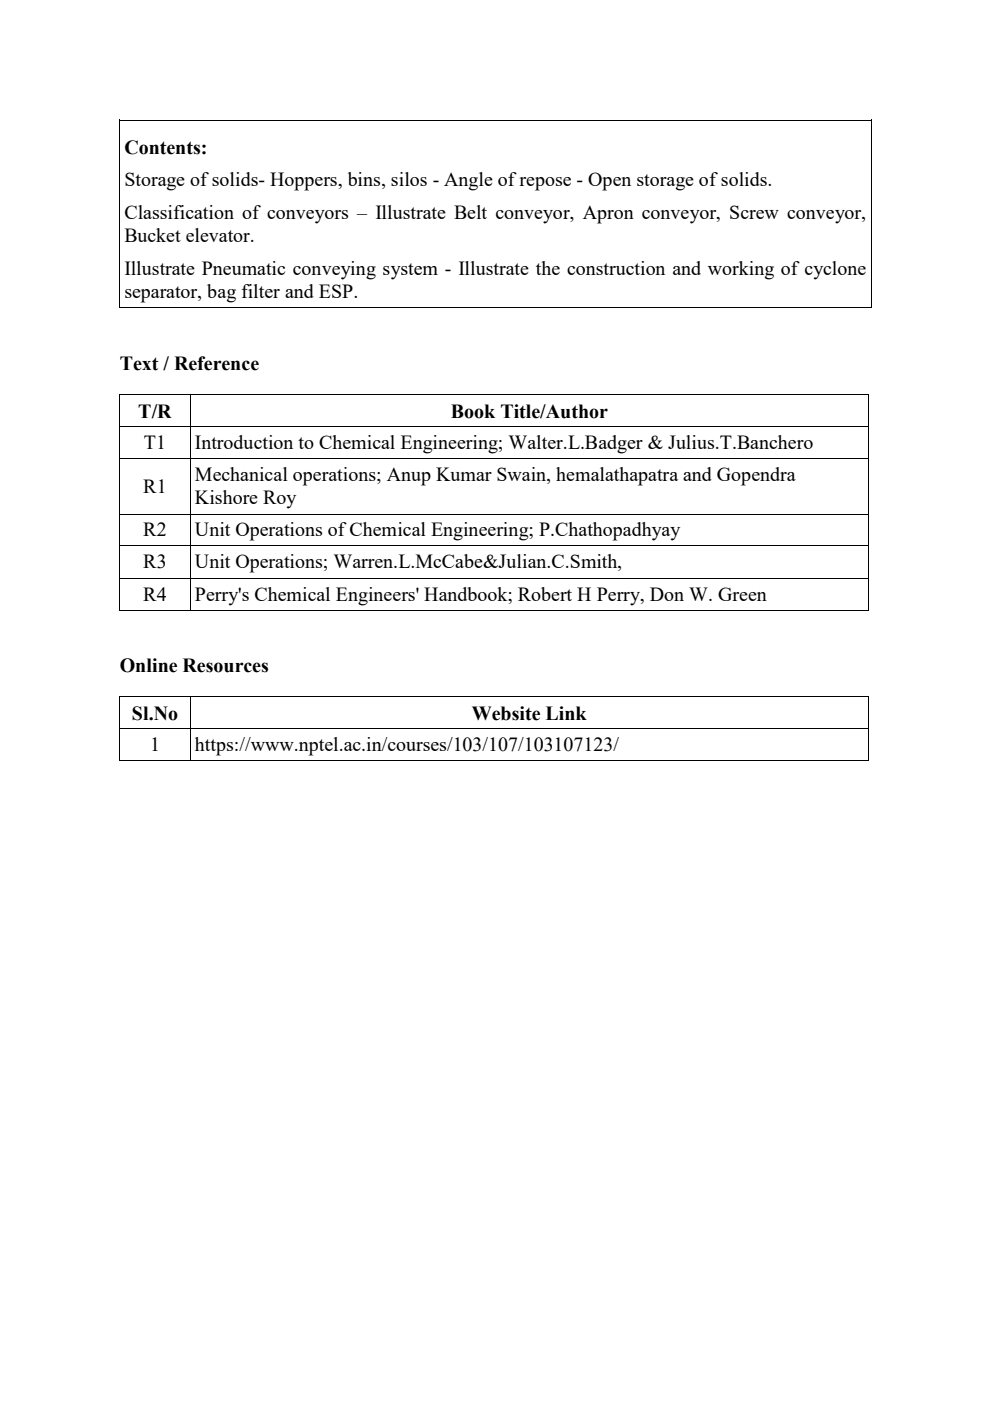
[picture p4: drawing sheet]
<svg xmlns="http://www.w3.org/2000/svg" width="210mm" height="297mm" viewBox="0 0 210 297" stroke-linecap="round" stroke-linejoin="round" font-family="sans-serif">
<defs><g id="words">
<g font-size="4.2">
<text x="26.4" y="32.6">Contents:</text>
<text x="26.4" y="39.5">Storage of solids- Hoppers, bins, silos - Angle ofrepose - Open storage of solids.</text>
<text x="26.4" y="46.4">Classification of conveyors – Illustrate Belt conveyor, Apron conveyor, Screw conveyor,</text>
<text x="26.4" y="51.3">Bucket elevator.</text>
<text x="26.4" y="58.3">Illustrate Pneumatic conveying system - Illustrate the construction and working of cyclone</text>
<text x="26.4" y="63.2">separator, bag filter and ESP.</text>
<text x="25.4" y="78.4">Text / Reference</text>
<text x="29.3" y="88.5">T/R</text>
<text x="95.6" y="88.5">Book Title/Author</text>
<text x="30.5" y="95.3">T1</text>
<text x="41.4" y="95.3">Introduction to Chemical Engineering; Walter.L.Badger &amp; Julius.T.Banchero</text>
<text x="30.4" y="104.5">R1</text>
<text x="41.4" y="106.9">Kishore Roy</text>
<text x="41.4" y="102.1">Mechanical operations; Anup Kumar Swain, hemalathapatra and Gopendra</text>
<text x="30.4" y="113.7">R2</text>
<text x="41.4" y="113.7">Unit Operations of Chemical Engineering; P.Chathopadhyay</text>
<text x="30.4" y="120.5">R3</text>
<text x="41.4" y="120.5">Unit Operations; Warren.L.McCabe&amp;Julian.C.Smith,</text>
<text x="30.4" y="127.3">R4</text>
<text x="41.4" y="127.3">Perry's Chemical Engineers' Handbook; Robert H Perry, Don W. Green</text>
<text x="25.4" y="142.5">Online Resources</text>
<text x="28" y="152.6">Sl.No</text>
<text x="100.1" y="152.6">Website Link</text>
<text x="31.8" y="159.3">1</text>
<text x="41.4" y="159.3">https://www.nptel.ac.in/courses/103/107/103107123/</text>
</g>
</g></defs>
<g fill="#000">
<path d="M25.3 25.4h.2v1.1h-.2zM25.3 25.4h.2v.2h-.2zM184.7 25.4h.1v1.1h-.1zM184.7 25.4h.1v.2h-.1zM25.3 65.2h.2v.2h-.2zM184.7 65.2h.1v.2h-.1zM25.4 83.6v1zM25.4 90.5v.9zM25.4 97.3v1zM40.3 83.7l.1 .9zM40.3 90.5l.1 .9zM40.3 97.3l.1 1z"/>
<path d="M184.1 83.6v1zM184.1 90.5v.9zM184.1 97.3v1zM25.4 109v.9zM25.4 115.7v1zM40.3 109l.1 .9zM40.3 115.7l.1 1zM184.1 109v.9zM184.1 115.7v1zM25.4 122.6v.9zM40.3 122.6l.1 .9zM184.1 122.6v.9z"/>
<path d="M25.4 147.7v1zM25.4 154.5v1zM40.3 147.7l.1 1zM40.3 154.5l.1 1zM184.1 147.7v1zM184.1 154.5v1z"/>
</g>
<g fill="none" stroke="#000" stroke-width=".21">
<path d="M25.4 26.5v38.7M25.5 25.5h159.2M184.7 26.5v38.7M25.5 65.3h159.2M25.4 84.6v5.9h158.7v-5.9M25.4 91.4v5.9h158.7v-5.9M25.4 98.3v10.7h158.7v-10.7M25.4 83.6h158.7M40.4 84.6v5.9M40.4 91.4v5.9M40.4 98.3v10.7M25.4 109.9v5.8l158.7 .1v-5.9"/>
<path d="M25.4 116.7v5.9M40.4 109.9v5.8M40.4 116.7v5.9M184.1 116.7v5.9M25.4 123.5v5.9h158.7v-5.9M25.4 122.6h158.7M40.4 123.5v5.9M25.4 148.7v5.8h158.7v-5.8M25.4 155.5v5.8h158.7v-5.8M25.4 147.7h158.7M40.4 148.7v5.8M40.4 155.5v5.8"/>
</g>
<use href="#words"/>
</svg>
